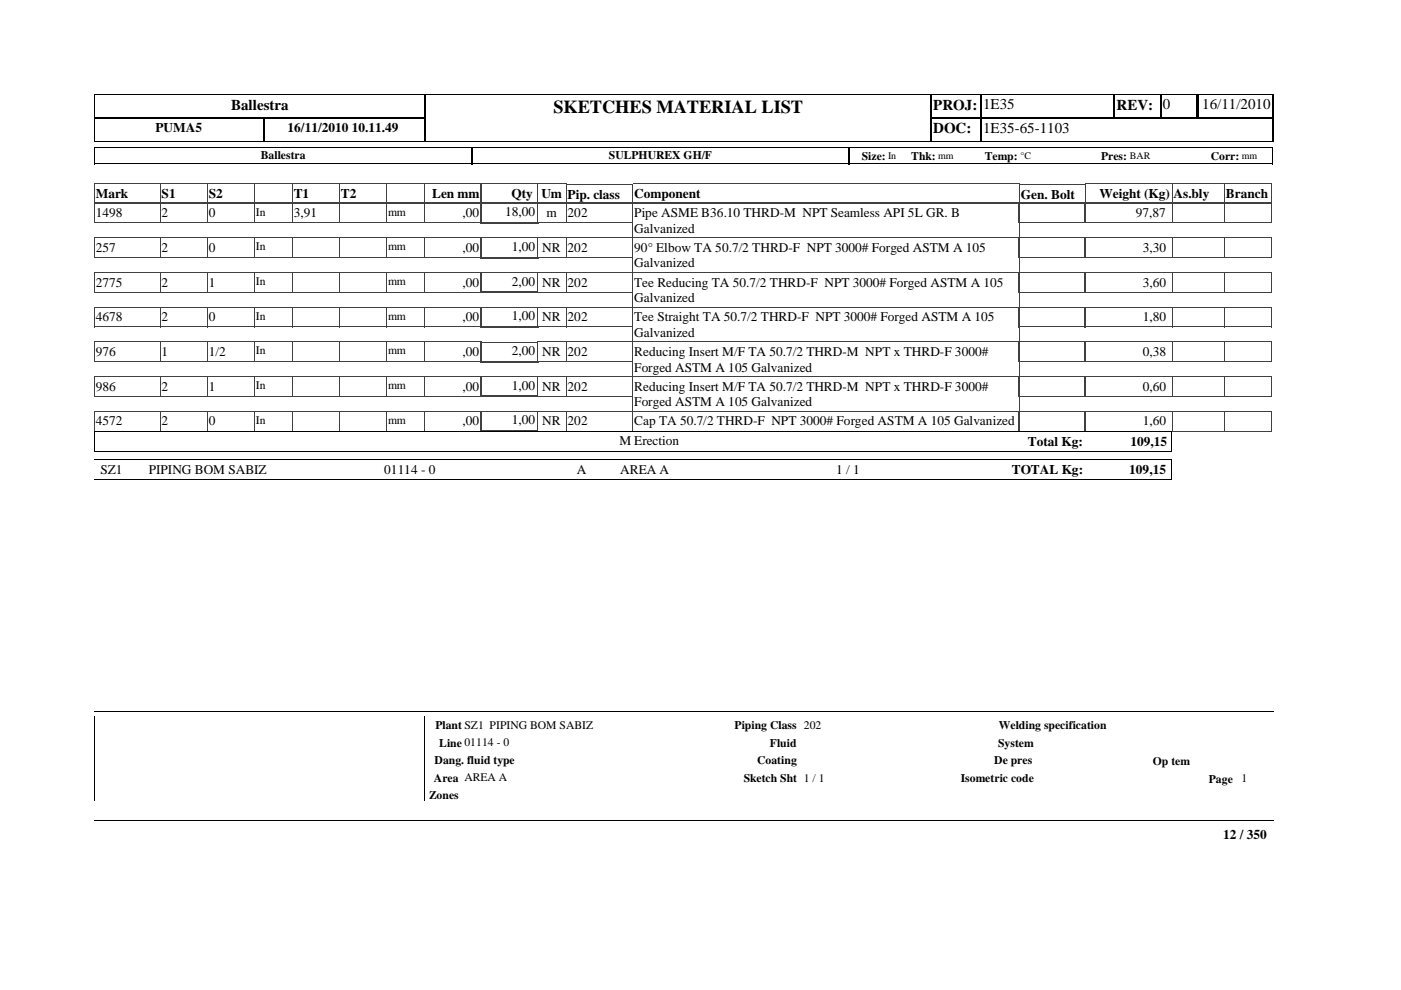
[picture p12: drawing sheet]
<svg xmlns="http://www.w3.org/2000/svg" width="297mm" height="210mm" viewBox="0 0 297 210" stroke-linecap="round" stroke-linejoin="round" font-family="sans-serif">
<defs><g id="words">
<text font-size="3.9" x="117.3" y="23.9">SKETCHES MATERIAL LIST</text>
<g font-size="3.2">
<text x="49" y="23.2">Ballestra</text>
<text x="197.9" y="23.2">PROJ:</text>
<text x="208.4" y="23.2">1E35</text>
<text x="236.7" y="23.2">REV:</text>
<text x="246.5" y="23.2">0</text>
<text x="254.9" y="23.2">16/11/2010</text>
<text x="197.9" y="28.3">DOC:</text>
<text x="208.4" y="28.2">1E35-65-1103</text>
</g>
<g font-size="2.8">
<text x="33" y="27.9">PUMA5</text>
<text x="61" y="27.9">16/11/2010 10.11.49</text>
<text x="20.3" y="42.1">Mark</text>
<text x="20.3" y="46">1498</text>
<text x="34.3" y="46">2</text>
<text x="34.3" y="42.1">S1</text>
<text x="44.3" y="42.1">S2</text>
<text x="44.3" y="46">0</text>
<text x="62.3" y="42.1">T1</text>
<text x="62.3" y="46">3,91</text>
<text x="72.3" y="42.1">T2</text>
<text x="91.6" y="42.1">Len mm</text>
<text x="98.1" y="46">,00</text>
<text x="107.1" y="45.8">18,00</text>
<text x="108.5" y="42.1">Qty</text>
<text x="114.8" y="42.1">Um</text>
<text x="115.8" y="46">m</text>
<text x="120.4" y="42.1">Pip. class</text>
<text x="120.4" y="46">202</text>
<text x="134.5" y="42.1">Component</text>
<text x="134.5" y="46">Pipe ASME B36.10 THRD-M NPT Seamless API 5L GR. B</text>
<text x="216.5" y="42.1">Gen. Bolt</text>
<text x="233.1" y="42.1">Weight (Kg)</text>
<text x="240.8" y="46">97,87</text>
<text x="248.8" y="42.1">As.bly</text>
<text x="259.9" y="42.1">Branch</text>
<text x="20.3" y="53.4">257</text>
<text x="34.3" y="53.4">2</text>
<text x="44.3" y="53.4">0</text>
<text x="98.1" y="53.4">,00</text>
<text x="108.5" y="53.2">1,00</text>
<text x="115" y="53.4">NR</text>
<text x="120.4" y="53.4">202</text>
<text x="134.5" y="49.4">Galvanized</text>
<text x="134.5" y="53.4">90° Elbow TA 50.7/2 THRD-F NPT 3000# Forged ASTM A 105</text>
<text x="242.3" y="53.4">3,30</text>
<text x="134.5" y="56.7">Galvanized</text>
<text x="20.3" y="60.7">2775</text>
<text x="34.3" y="60.7">2</text>
<text x="44.3" y="60.7">1</text>
<text x="98.1" y="60.7">,00</text>
<text x="108.5" y="60.6">2,00</text>
<text x="115" y="60.7">NR</text>
<text x="120.4" y="60.7">202</text>
<text x="134.5" y="60.7">Tee Reducing TA 50.7/2 THRD-F NPT 3000# Forged ASTM A 105</text>
<text x="134.5" y="64.1">Galvanized</text>
<text x="242.3" y="60.7">3,60</text>
<text x="20.3" y="68.1">4678</text>
<text x="34.3" y="68.1">2</text>
<text x="44.3" y="68.1">0</text>
<text x="98.1" y="68.1">,00</text>
<text x="108.5" y="67.9">1,00</text>
<text x="115" y="68.1">NR</text>
<text x="120.4" y="68.1">202</text>
<text x="134.5" y="68.1">Tee Straight TA 50.7/2 THRD-F NPT 3000# Forged ASTM A 105</text>
<text x="134.5" y="71.4">Galvanized</text>
<text x="242.3" y="68.1">1,80</text>
<text x="20.3" y="75.5">976</text>
<text x="34.3" y="75.5">1</text>
<text x="44.3" y="75.5">1/2</text>
<text x="98.1" y="75.5">,00</text>
<text x="108.5" y="75.3">2,00</text>
<text x="115" y="75.5">NR</text>
<text x="120.4" y="75.5">202</text>
<text x="134.5" y="75.5">Reducing Insert M/F TA 50.7/2 THRD-M NPT x THRD-F 3000#</text>
<text x="242.3" y="75.5">0,38</text>
<text x="20.3" y="82.8">986</text>
<text x="34.3" y="82.8">2</text>
<text x="44.3" y="82.8">1</text>
<text x="98.1" y="82.8">,00</text>
<text x="108.5" y="82.6">1,00</text>
<text x="115" y="82.8">NR</text>
<text x="120.4" y="82.8">202</text>
<text x="134.5" y="78.8">Forged ASTM A 105 Galvanized</text>
<text x="134.5" y="82.8">Reducing Insert M/F TA 50.7/2 THRD-M NPT x THRD-F 3000#</text>
<text x="242.3" y="82.8">0,60</text>
<text x="108.5" y="90">1,00</text>
<text x="134.5" y="86.1">Forged ASTM A 105 Galvanized</text>
<text x="20.3" y="90.2">4572</text>
<text x="34.3" y="90.2">2</text>
<text x="44.3" y="90.2">0</text>
<text x="98.1" y="90.2">,00</text>
<text x="115" y="90.2">NR</text>
<text x="120.4" y="90.2">202</text>
<text x="131.3" y="94.4">M Erection</text>
<text x="134.5" y="90.2">Cap TA 50.7/2 THRD-F NPT 3000# Forged ASTM A 105 Galvanized</text>
<text x="217.9" y="94.5">Total Kg:</text>
<text x="239.7" y="94.5">109,15</text>
<text x="242.3" y="90.2">1,60</text>
<text x="21.3" y="100.4">SZ1</text>
<text x="31.6" y="100.4">PIPING BOM SABIZ</text>
<text x="81.5" y="100.4">01114 - 0</text>
<text x="122.3" y="100.4">A</text>
<text x="131.5" y="100.4">AREA A</text>
<text x="177.3" y="100.4">1 / 1</text>
<text x="214.5" y="100.5">TOTAL Kg:</text>
<text x="239.4" y="100.5">109,15</text>
<text x="259.4" y="177.9">12 / 350</text>
</g>
<g font-size="2.5">
<text x="55.3" y="33.7">Ballestra</text>
<text x="129.1" y="33.7">SULPHUREX GH/F</text>
<text x="182.7" y="33.8">Size:</text>
<text x="193.2" y="33.8">Thk:</text>
<text x="208.8" y="33.8">Temp:</text>
<text x="233.5" y="33.8">Pres:</text>
<text x="256.7" y="33.8">Corr:</text>
<text x="54.3" y="45.7">In</text>
<text x="82.3" y="45.7">mm</text>
<text x="54.3" y="53">In</text>
<text x="82.3" y="53">mm</text>
<text x="54.3" y="60.4">In</text>
<text x="82.3" y="60.4">mm</text>
<text x="54.3" y="67.8">In</text>
<text x="82.3" y="67.8">mm</text>
<text x="54.3" y="75.1">In</text>
<text x="82.3" y="75.1">mm</text>
<text x="54.3" y="82.5">In</text>
<text x="82.3" y="82.5">mm</text>
<text x="54.3" y="89.8">In</text>
<text x="82.3" y="89.8">mm</text>
<text x="92.3" y="154.6">Plant SZ1 PIPING BOM SABIZ</text>
<text x="155.7" y="154.6">Piping Class 202</text>
<text x="211.8" y="154.6">Welding specification</text>
<text x="93.1" y="158.3">Line 01114 - 0</text>
<text x="163.2" y="158.3">Fluid</text>
<text x="211.6" y="158.3">System</text>
<text x="92" y="165.7">Area AREA A</text>
<text x="92.2" y="162">Dang. fluid type</text>
<text x="157.7" y="165.7">Sketch Sht 1 / 1</text>
<text x="160.5" y="162">Coating</text>
<text x="203.7" y="165.7">Isometric code</text>
<text x="210.8" y="162">De pres</text>
<text x="244.5" y="162.2">Op tem</text>
<text x="256.3" y="165.9">Page</text>
<text x="263.2" y="165.9">1</text>
<text x="91" y="169.4">Zones</text>
</g>
<g font-size="2.1">
<text x="188.3" y="33.7">In</text>
<text x="198.9" y="33.7">mm</text>
<text x="216.4" y="33.7">°C</text>
<text x="239.6" y="33.7">BAR</text>
<text x="263.3" y="33.7">mm</text>
</g>
</g></defs>
<g fill="none" stroke="#404040" stroke-width=".21">
<path d="M20 39h70M20 39v4M34 39v4M43.9 39v4M54 39v4M62 39v4M72 39v4M82 39v4M90 39v4M101.9 39h12.2v4h-12.2zM134.2 39h81.9v4h-81.9M134.2 39v4h-14.2v-3.9h14.2"/>
<path d="M248.5 39h21.2v4h-21.2zM259.6 39v4M20 43h70"/>
</g>
<path d="M113.9 39h6.1v4h-6.1z" fill="#fff"/>
<path d="M90 39h12v4h-12zM113.9 39h6.2l-.1 4h-6.1zM216.2 39.1h13.9v3.9h-13.9zM248.5 39v4M248.5 39h-18.5v4h18.5" fill="none" stroke="#404040" stroke-width=".21"/>
<path d="M20 31.2h249.9M20 34.7h249.9M20 30h70.3M20 20.1h70.3M20.1 20v10.1M20.1 31.1v3.7M197.2 30h72.9M197.2 20.1h72.9M269.9 31.1v3.7" fill="none" stroke="#000" stroke-width=".21"/>
<path d="M20 25h70.3M55.9 24.9v5.2M90.1 20v5.2M100 31.1v3.7M180 31.1v3.7M197.2 25h72.9M197.4 20v10.1M208 20v10.1M246 20v5.2M254 20v5.2" fill="none" stroke="#000" stroke-width=".36"/>
<path d="M20 25.1h70.3M90.1 24.9v5.2M236.3 20v5.2M253.8 20v5.2" fill="none" stroke="#000" stroke-width=".34"/>
<path d="M269.9 20v10.1" fill="none" stroke="#000" stroke-width=".25"/>
<path d="M90.3 20.2h107v9.7h-107z" fill="#fff"/>
<path d="M89.9 20.1h107.8M89.9 30h107.8" fill="none" stroke="#000" stroke-width=".21"/>
<path d="M197.5 20v10.1" fill="none" stroke="#000" stroke-width=".36"/>
<path d="M90.1 20v10.1" fill="none" stroke="#000" stroke-width=".34"/>
<g fill="none" stroke="#404040" stroke-width=".21">
<path d="M20 43h82v4.3h-82M20 43v4.3M34 43v4.3M43.9 43v4.3M54 43v4.3M62 43v4.3M72 43v4.3M82 43v4.3M90 43v4.3M101.8 43.1h12.5M134.2 43v7.4M134.2 47.3h-14.2v-4.3h96.1v7.4"/>
<path d="M230 43h39.7v4.3h-39.7zM248.5 43v4.3M259.6 43v4.3"/>
</g>
<path d="M102 43v4.4M114.1 43v4.4" fill="none" stroke="#404040" stroke-width=".36"/>
<path d="M101.8 47.3h12.5" fill="none" stroke="#404040" stroke-width=".34"/>
<path d="M113.9 43.1h6.1v4.2h-6.1z" fill="#fff"/>
<g fill="none" stroke="#404040" stroke-width=".21">
<path d="M20 50.4h82M20 54.6h82M20 50.4v4.2M34 50.4v4.2M43.9 50.4v4.2M54 50.4v4.2M62 50.4v4.2M72 50.4v4.2M82 50.4v4.2M90 50.4v4.2M101.8 50.5h12.5M102 50.4v4.2"/>
<path d="M113.9 43h6.2l-.1 4.3h-6.1zM120 50.4h96.1M120 54.6h14.2M120 50.4v4.2M134.2 50.4v7.3M216 43h14l-.1 4.3h-13.9zM216.1 50.4v7.3h-81.9M230 50.4h39.7M230 54.6h39.7M230 50.4v4.2M248.5 50.4v4.2M259.6 50.4v4.2"/>
<path d="M269.7 50.4v4.2"/>
</g>
<path d="M102 50.4v4.4M114.1 50.4v4.4" fill="none" stroke="#404040" stroke-width=".36"/>
<path d="M101.8 54.6h12.5" fill="none" stroke="#404040" stroke-width=".34"/>
<path d="M113.9 50.4h6.1v4.2h-6.1z" fill="#fff"/>
<g fill="none" stroke="#404040" stroke-width=".21">
<path d="M20 57.8h82M20 57.7v4.3M34 57.7v4.3M43.9 57.7v4.3M54 57.7v4.3M62 57.7v4.3M72 57.7v4.3M82 57.7v4.3M90 57.7v4.3M101.8 57.8h12.5M102 57.7v4.3M113.9 50.4h6.2"/>
<path d="M113.9 54.6h6.2M113.9 50.4v4.2M120 57.8h96.1M120 50.4v4.2M120 57.7v4.3M134.2 57.7v7.4M216 50.4h14M216 54.6h14M216 50.4v4.2M216.1 57.7v7.4M229.9 50.4v4.2M230 57.8h39.7"/>
<path d="M230 57.7v4.3M248.5 57.7v4.3M259.6 57.7v4.3M269.7 57.7v4.3M20 62h82M120 62h14.2M230 62h39.7"/>
</g>
<path d="M102 57.7v4.4M114.1 57.7v4.4" fill="none" stroke="#404040" stroke-width=".36"/>
<path d="M101.8 62h12.5" fill="none" stroke="#404040" stroke-width=".34"/>
<path d="M113.9 57.8h6.1v4.2h-6.1z" fill="#fff"/>
<g fill="none" stroke="#404040" stroke-width=".21">
<path d="M113.9 57.8h6.2M113.9 57.7v4.3M120 57.7v4.3M216 57.8h14M216 57.7v4.3M229.9 57.7v4.3M20 65.1h82v4.2h-82M20 65.1v4.2M34 65.1v4.2M43.9 65.1v4.2M54 65.1v4.2M62 65.1v4.2"/>
<path d="M72 65.1v4.2M82 65.1v4.2M90 65.1v4.2M101.8 65.2h12.5M113.9 62h6.2M134.2 65.1v7.4M134.2 69.3h-14.2v-4.2h96.1v7.4l-81.9-.1M216 62h14M230 65.1h39.7v4.2h-39.7zM248.5 65.1v4.2M259.6 65.1v4.2"/>
</g>
<path d="M102 65.1v4.4M114.1 65.1v4.4" fill="none" stroke="#404040" stroke-width=".36"/>
<path d="M101.8 69.3h12.5" fill="none" stroke="#404040" stroke-width=".34"/>
<path d="M113.9 65.1h6.1v4.2h-6.1z" fill="#fff"/>
<g fill="none" stroke="#404040" stroke-width=".21">
<path d="M20 72.5h82v4.2h-82M20 72.5v4.2M34 72.5v4.2M43.9 72.5v4.2M54 72.5v4.2M62 72.5v4.2M72 72.5v4.2M82 72.5v4.2M90 72.5v4.2M101.8 72.5h12.5M113.9 65.1h6.2l-.1 4.2h-6.1zM134.2 72.5v7.3"/>
<path d="M134.2 76.7h-14.2v-4.2h96.1v7.3M216 65.1h14l-.1 4.2h-13.9zM230 72.5h39.7v4.2h-39.7zM248.5 72.5v4.2M259.6 72.5v4.2"/>
</g>
<path d="M102 72.5v4.4M114.1 72.5v4.4" fill="none" stroke="#404040" stroke-width=".36"/>
<path d="M101.8 76.7h12.5" fill="none" stroke="#404040" stroke-width=".34"/>
<path d="M113.9 72.5h6.1v4.2h-6.1z" fill="#fff"/>
<g fill="none" stroke="#404040" stroke-width=".21">
<path d="M20 79.8h82M20 79.8v4.3M34 79.8v4.3M43.9 79.8v4.3M54 79.8v4.3M62 79.8v4.3M72 79.8v4.3M82 79.8v4.3M90 79.8v4.3M101.8 79.9h12.5M102 79.8v4.2h-82M113.9 72.5h6.2l-.1 4.2h-6.1z"/>
<path d="M120 79.8h96.1M120 79.8v4.3l14.2-.1M134.2 79.8v7.4M216 72.5h14l-.1 4.2h-13.9zM216.1 79.8v7.4h-81.9M230 79.8h39.7M230 79.8v4.2h39.7v-4.2M248.5 79.8v4.3M259.6 79.8v4.3"/>
</g>
<path d="M102 79.8v4.4M114.1 79.8v4.4" fill="none" stroke="#404040" stroke-width=".36"/>
<path d="M101.8 84h12.5" fill="none" stroke="#404040" stroke-width=".34"/>
<path d="M113.9 79.8h6.1v4.2h-6.1z" fill="#fff"/>
<g fill="none" stroke="#404040" stroke-width=".21">
<path d="M113.9 79.8h6.2M113.9 79.8v4.2l6.1 .1v-4.3M216 79.8h14M216 79.8v4.2h14l-.1-4.2M20 87.2h82M20 87.2v4.2M34 87.2v4.2M43.9 87.2v4.2M54 87.2v4.2M62 87.2v4.2M72 87.2v4.2M82 87.2v4.2"/>
<path d="M90 87.2v4.2M101.8 87.2h12.5M101.8 91.3h12.5M102 87.2v4.2h-82M120 87.2h96.1M120 87.2v4.2h96.1v-4.2M134.2 87.2v4.2M230 87.2h39.7M230 87.2v4.2h39.7v-4.2M248.5 87.2v4.2M259.6 87.2v4.2"/>
</g>
<path d="M102 87.2v4.2M114.1 87.2v4.2" fill="none" stroke="#404040" stroke-width=".36"/>
<path d="M113.9 87.2h6.1v4.2h-6.1z" fill="#fff"/>
<path d="M113.9 87.2h6.2M113.9 87.2v4.2h6.1v-4.2M216 87.2h14M216 87.2v4.2h14l-.1-4.2" fill="none" stroke="#404040" stroke-width=".21"/>
<path d="M20 91.4h228.3M20 95.6h228.3M20 91.4v4.3M248.3 91.4v4.3" fill="none" stroke="#000" stroke-width=".21"/>
<path d="M189 97.4h23.8v4.2h-23.8z" fill="#fff"/>
<path d="M20 97.4h228.3M248.3 97.4v4.2M20 101.6h228.3M20 150.9h250M20 173.9h250" fill="none" stroke="#000" stroke-width=".21"/>
<path d="M20 151.9h70v18h-70z" fill="#fff"/>
<path d="M20 151.9v18M90.1 151.9v18" fill="none" stroke="#000" stroke-width=".21"/>
<use href="#words"/>
</svg>
